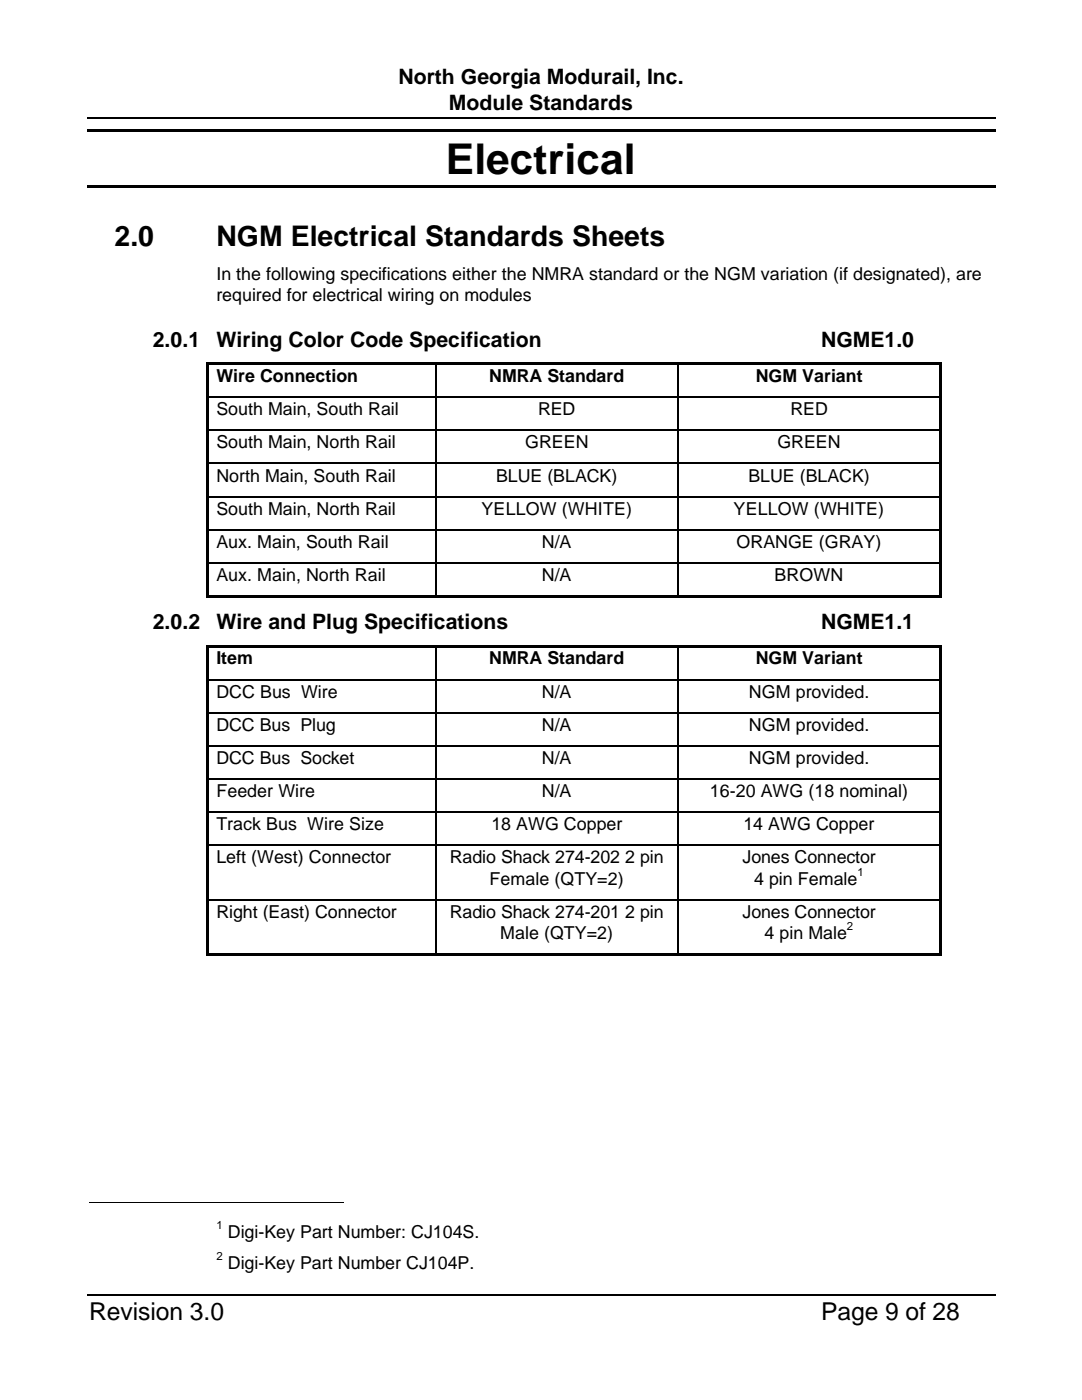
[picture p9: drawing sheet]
<svg xmlns="http://www.w3.org/2000/svg" width="216mm" height="279mm" viewBox="0 0 216 279" stroke-linecap="round" stroke-linejoin="round" font-family="sans-serif">
<defs><g id="words">
<text font-size="8.5" x="89" y="34.7">Electrical</text>
<g font-size="5.7">
<text x="22.9" y="49.2">2.0</text>
<text x="43.2" y="49.2">NGM Electrical Standards Sheets</text>
</g>
<g font-size="4.9">
<text x="17.8" y="263.5">Revision 3.0</text>
<text x="163.8" y="263.5">Page 9 of 28</text>
</g>
<g font-size="4.2">
<text x="79.5" y="16.8">North Georgia Modurail, Inc.</text>
<text x="89.6" y="22">Module Standards</text>
<text x="30.5" y="69.2">2.0.1</text>
<text x="43.2" y="69.2">Wiring Color Code Specification</text>
<text x="163.8" y="69.2">NGME1.0</text>
<text x="30.5" y="125.6">2.0.2</text>
<text x="43.2" y="125.6">Wire and Plug Specifications</text>
<text x="163.8" y="125.6">NGME1.1</text>
</g>
<g font-size="3.6">
<text x="43.2" y="56">In the following specifications either the NMRA standard or the NGM variation (if designated), are</text>
<text x="43.2" y="60">required for electrical wiring on modules</text>
<text x="43.2" y="76.2">Wire Connection</text>
<text x="97.6" y="76.2">NMRA Standard</text>
<text x="150.8" y="76.2">NGM Variant</text>
<text x="43.2" y="82.9">South Main, South Rail</text>
<text x="107.4" y="82.9">RED</text>
<text x="157.7" y="82.9">RED</text>
<text x="43.2" y="89.5">South Main, North Rail</text>
<text x="104.8" y="89.5">GREEN</text>
<text x="155.1" y="89.5">GREEN</text>
<text x="43.2" y="96.1">North Main, South Rail</text>
<text x="99" y="96.1">BLUE (BLACK)</text>
<text x="149.4" y="96.1">BLUE (BLACK)</text>
<text x="43.2" y="102.7">South Main, North Rail</text>
<text x="96.1" y="102.7">YELLOW (WHITE)</text>
<text x="146.4" y="102.7">YELLOW (WHITE)</text>
<text x="43.2" y="109.3">Aux. Main, South Rail</text>
<text x="108.1" y="109.3">N/A</text>
<text x="147" y="109.3">ORANGE (GRAY)</text>
<text x="43.2" y="115.9">Aux. Main, North Rail</text>
<text x="108.1" y="115.9">N/A</text>
<text x="154.5" y="115.9">BROWN</text>
<text x="43.2" y="132.6">Item</text>
<text x="97.6" y="132.6">NMRA Standard</text>
<text x="150.8" y="132.6">NGM Variant</text>
<text x="43.2" y="139.3">DCC Bus Wire</text>
<text x="108.1" y="139.3">N/A</text>
<text x="149.4" y="139.3">NGM provided.</text>
<text x="43.2" y="145.9">DCC Bus Plug</text>
<text x="108.1" y="145.9">N/A</text>
<text x="149.4" y="145.9">NGM provided.</text>
<text x="43.2" y="152.5">DCC Bus Socket</text>
<text x="108.1" y="152.5">N/A</text>
<text x="149.4" y="152.5">NGM provided.</text>
<text x="43.2" y="159.1">Feeder Wire</text>
<text x="108.1" y="159.1">N/A</text>
<text x="141.6" y="159.1">16-20 AWG (18 nominal)</text>
<text x="43.2" y="165.7">Track Bus Wire Size</text>
<text x="98" y="165.7">18 AWG Copper</text>
<text x="148.3" y="165.7">14 AWG Copper</text>
<text x="43.2" y="172.3">Left (West) Connector</text>
<text x="89.7" y="172.3">Radio Shack 274-202 2 pin</text>
<text x="148.2" y="172.3">Jones Connector</text>
<text x="97.7" y="176.5">Female (QTY=2)</text>
<text x="150.5" y="176.5">4 pin Female</text>
<text x="43.2" y="183.1">Right (East) Connector</text>
<text x="89.7" y="183.1">Radio Shack 274-201 2 pin</text>
<text x="148.2" y="183.1">Jones Connector</text>
<text x="99.8" y="187.4">Male (QTY=2)</text>
<text x="152.6" y="187.4">4 pin Male</text>
<text x="45.5" y="247.1">Digi-Key Part Number: CJ104S.</text>
<text x="45.5" y="253.2">Digi-Key Part Number CJ104P.</text>
</g>
<g font-size="2.3">
<text x="171.1" y="174.8">1</text>
<text x="169" y="185.6">2</text>
<text x="43.2" y="245.3">1</text>
<text x="43.2" y="251.5">2</text>
</g>
</g></defs>
<g fill="none" stroke="#000" stroke-width=".25">
<path d="M17.3 23.5h181.3M41.6 79.3h45.3M87 72.8v6.4M87 79.4v6.4M87.1 79.3h48M135.3 72.8v6.4M135.3 79.4v6.4M135.4 79.3h52M41.6 85.9h45.3M41.6 92.5h45.3M41.6 99.1h45.3M87 86v6.4"/>
<path d="M87 92.6v6.4M87 99.2v6.4M87.1 85.9h48M87.1 92.5h48M87.1 99.1h48M135.3 86v6.4M135.3 92.6v6.4M135.3 99.2v6.4M135.4 85.9h52M135.4 92.5h52M135.4 99.1h52M41.6 105.7h45.3"/>
<path d="M41.6 112.3h45.3M87 105.8v6.4M87 112.4v6.4M87.1 105.7h48M87.1 112.3h48M135.3 105.8v6.4M135.3 112.4v6.4M135.4 105.7h52M135.4 112.3h52M41.6 135.7h45.3M87 129.2v6.4M87 135.8v6.4"/>
<path d="M87.1 135.7h48M135.3 129.2v6.4M135.3 135.8v6.4M135.4 135.7h52M41.6 142.3h45.3M41.6 148.9h45.3M41.6 155.5h45.3M87 142.4v6.4M87 149v6.4M87 155.6v6.4M87.1 142.3h48M87.1 148.9h48"/>
<path d="M87.1 155.5h48M135.3 142.4v6.4M135.3 149v6.4M135.3 155.6v6.4M135.4 142.3h52M135.4 148.9h52M135.4 155.5h52M41.6 162.1h45.3M41.6 168.7h45.3M41.6 179.5h45.3M87 162.2v6.4M87 168.8v10.6"/>
<path d="M87 179.7v10.5M87.1 162.1h48M87.1 168.7h48M87.1 179.5h48M135.3 162.2v6.4M135.3 168.8v10.6M135.3 179.7v10.5M135.4 162.1h52M135.4 168.7h52M135.4 179.5h52M17.3 258.4h181.3"/>
</g>
<g fill="#000">
<path d="M17.3 25.7h181.3v.5h-181.3zM17.3 36.9h181.3v.5h-181.3zM41.1 72.3h.5v.5h-.5zM41.1 72.8h.5v6.4h-.5zM41.1 79.2h.5v.2h-.5zM41.6 72.3h45.3v.5h-45.3zM86.9 72.3h.5v.5h-.5zM86.9 79.2h.2v.2h-.2zM87.4 72.3h47.7v.5h-47.7zM135.1 72.3h.5v.5h-.5zM135.1 79.2h.3v.2h-.3zM135.6 72.3h51.8v.5h-51.8z"/>
<path d="M187.4 72.3h.5v.5h-.5zM187.4 72.8h.5v6.4h-.5zM187.4 79.2h.5v.2h-.5zM41.1 79.4h.5v6.4h-.5zM41.1 85.8h.5v.2h-.5zM41.1 86h.5v6.4h-.5zM41.1 92.4h.5v.2h-.5zM41.1 92.6h.5v6.4h-.5zM41.1 99h.5v.2h-.5zM86.9 85.8h.2v.2h-.2zM86.9 92.4h.2v.2h-.2zM86.9 99h.2v.2h-.2z"/>
<path d="M135.1 85.8h.3v.2h-.3zM135.1 92.4h.3v.2h-.3zM135.1 99h.3v.2h-.3zM187.4 79.4h.5v6.4h-.5zM187.4 85.8h.5v.2h-.5zM187.4 86h.5v6.4h-.5zM187.4 92.4h.5v.2h-.5zM187.4 92.6h.5v6.4h-.5zM187.4 99h.5v.2h-.5zM41.1 99.2h.5v6.4h-.5zM41.1 105.6h.5v.2h-.5zM41.1 105.8h.5v6.4h-.5z"/>
<path d="M41.1 112.2h.5v.2h-.5zM41.1 112.4h.5v6.4h-.5zM41.1 118.8h.5v.5h-.5zM41.6 118.8h45.3v.5h-45.3zM86.9 105.6h.2v.2h-.2zM86.9 112.2h.2v.2h-.2zM86.9 118.8h.5v.5h-.5zM87.4 118.8h47.7v.5h-47.7zM135.1 105.6h.3v.2h-.3zM135.1 112.2h.3v.2h-.3zM135.1 118.8h.5v.5h-.5zM135.6 118.8h51.8v.5h-51.8z"/>
<path d="M187.4 99.2h.5v6.4h-.5zM187.4 105.6h.5v.2h-.5zM187.4 105.8h.5v6.4h-.5zM187.4 112.2h.5v.2h-.5zM187.4 112.4h.5v6.4h-.5zM187.4 118.8h.5v.5h-.5zM41.1 128.7h.5v.5h-.5zM41.1 129.2h.5v6.4h-.5zM41.1 135.6h.5v.2h-.5zM41.6 128.7h45.3v.5h-45.3zM86.9 128.7h.5v.5h-.5zM86.9 135.6h.2v.2h-.2z"/>
<path d="M87.4 128.7h47.7v.5h-47.7zM135.1 128.7h.5v.5h-.5zM135.1 135.6h.3v.2h-.3zM135.6 128.7h51.8v.5h-51.8zM187.4 128.7h.5v.5h-.5zM187.4 129.2h.5v6.4h-.5zM187.4 135.6h.5v.2h-.5zM41.1 135.8h.5v6.4h-.5zM41.1 142.2h.5v.2h-.5zM41.1 142.4h.5v6.4h-.5zM41.1 148.8h.5v.2h-.5zM41.1 149h.5v6.4h-.5z"/>
<path d="M41.1 155.4h.5v.2h-.5zM86.9 142.2h.2v.2h-.2zM86.9 148.8h.2v.2h-.2zM86.9 155.4h.2v.2h-.2zM135.1 142.2h.3v.2h-.3zM135.1 148.8h.3v.2h-.3zM135.1 155.4h.3v.2h-.3zM187.4 135.8h.5v6.4h-.5zM187.4 142.2h.5v.2h-.5zM187.4 142.4h.5v6.4h-.5zM187.4 148.8h.5v.2h-.5zM187.4 149h.5v6.4h-.5z"/>
<path d="M187.4 155.4h.5v.2h-.5zM41.1 155.6h.5v6.4h-.5zM41.1 162h.5v.2h-.5zM41.1 162.2h.5v6.4h-.5zM41.1 168.6h.5v.2h-.5zM41.1 168.8h.5v10.6h-.5zM41.1 179.4h.5v.3h-.5zM86.9 162h.2v.2h-.2zM86.9 168.6h.2v.2h-.2zM86.9 179.4h.2v.3h-.2zM135.1 162h.3v.2h-.3zM135.1 168.6h.3v.2h-.3z"/>
<path d="M135.1 179.4h.3v.3h-.3zM187.4 155.6h.5v6.4h-.5zM187.4 162h.5v.2h-.5zM187.4 162.2h.5v6.4h-.5zM187.4 168.6h.5v.2h-.5zM187.4 168.8h.5v10.6h-.5zM187.4 179.4h.5v.3h-.5zM41.1 179.7h.5v10.5h-.5zM41.1 190.2h.5v.6h-.5zM41.6 190.2h45.3v.6h-45.3zM86.9 190.2h.5v.6h-.5zM87.4 190.2h47.7v.6h-47.7z"/>
<path d="M135.1 190.2h.5v.6h-.5zM135.6 190.2h51.8v.6h-51.8zM187.4 179.7h.5v10.5h-.5zM187.4 190.2h.5v.6h-.5z"/>
</g>
<path d="M17.8 240h50.8" fill="none" stroke="#000" stroke-width=".2"/>
<use href="#words"/>
</svg>
